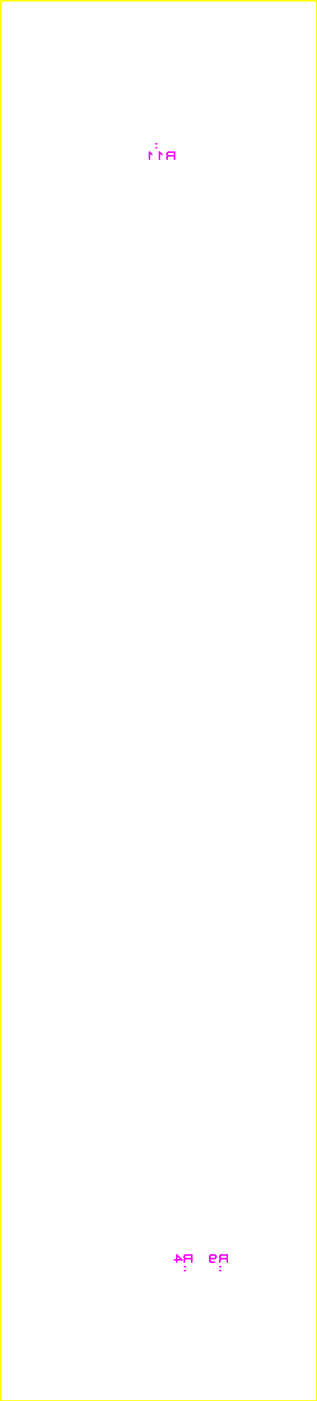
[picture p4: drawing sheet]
<svg xmlns="http://www.w3.org/2000/svg" width="40mm" height="178mm" viewBox="0 0 40 178" stroke-linecap="round" stroke-linejoin="round" font-family="sans-serif">
<path d="M.1 .1h40.1v177.7h-40.1z" fill="none" stroke="#ff0" stroke-width=".2"/>
<g fill="none" stroke="#f0f" stroke-width=".2">
<path d="M19.3 19.6l-.3-.3v.9M19.8 18.7h.1M19.8 18.2h.1M20.5 19.6l-.3-.3v.9M21.3 19.8l-.1-.2v-.1l.1-.2h.8v.9M21.3 19.8l-.1 .1v.3M21.3 19.8h.8M22.1 159.9h1l-.7-.6v.9M23.5 159.7l-.1-.1v-.2l.1-.1h.8v.9M23.5 159.7l-.1 .2v.3M23.5 159.7h.8M26.6 159.6l.2 .1h.4l.2-.1v-.2l-.2-.1h-.4l-.2 .1v.6l.2 .2h.4"/>
<path d="M28 159.7l-.1-.1v-.2l.1-.1h.8v.9M28 159.7h.8M28 159.7l-.1 .2v.3M23.4 160.7h.1M23.4 161.2h.1M27.9 160.7h.1M27.9 161.2h.1"/>
</g>
</svg>
